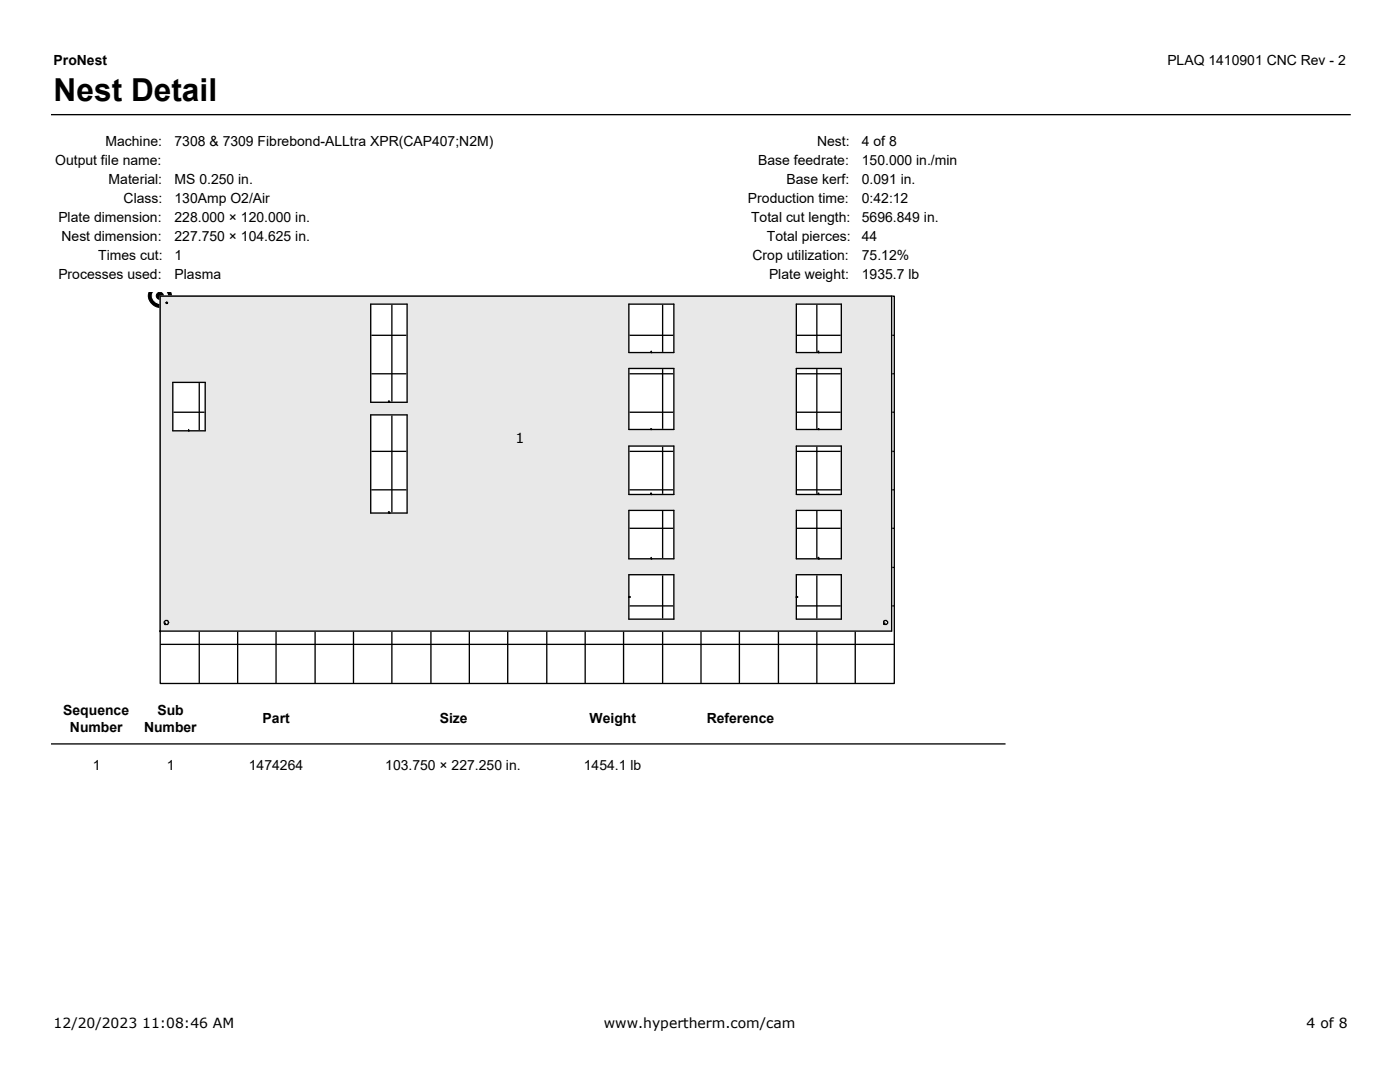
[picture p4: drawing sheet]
<svg xmlns="http://www.w3.org/2000/svg" width="279mm" height="216mm" viewBox="0 0 279 216" stroke-linecap="round" stroke-linejoin="round" font-family="sans-serif">
<defs><g id="words">
<text font-size="6.3" x="10.7" y="20.1">Nest Detail</text>
<g font-size="2.8">
<text x="10.7" y="13.1">ProNest</text>
<text x="233" y="13.1">PLAQ 1410901 CNC Rev - 2</text>
<text x="21.1" y="29">Machine:</text>
<text x="34.8" y="29">7308 &amp; 7309 Fibrebond-ALLtra XPR(CAP407;N2M)</text>
<text x="163.1" y="29">Nest:</text>
<text x="172" y="29">4 of 8</text>
<text x="11" y="32.8">Output file name:</text>
<text x="151.3" y="32.9">Base feedrate:</text>
<text x="172" y="32.9">150.000 in./min</text>
<text x="21.7" y="36.7">Material:</text>
<text x="24.7" y="40.5">Class:</text>
<text x="34.8" y="36.7">MS 0.250 in.</text>
<text x="34.8" y="40.5">130Amp O2/Air</text>
<text x="149.3" y="40.5">Production time:</text>
<text x="157" y="36.7">Base kerf:</text>
<text x="172" y="36.7">0.091 in.</text>
<text x="172" y="40.5">0:42:12</text>
<text x="11.6" y="44.3">Plate dimension:</text>
<text x="34.8" y="44.3">228.000 × 120.000 in.</text>
<text x="149.9" y="44.3">Total cut length:</text>
<text x="172" y="44.3">5696.849 in.</text>
<text x="12.3" y="48.1">Nest dimension:</text>
<text x="19.6" y="51.8">Times cut:</text>
<text x="34.8" y="48.1">227.750 × 104.625 in.</text>
<text x="34.8" y="51.9">1</text>
<text x="150.2" y="51.9">Crop utilization:</text>
<text x="153" y="48.1">Total pierces:</text>
<text x="172" y="48.1">44</text>
<text x="172" y="51.9">75.12%</text>
<text x="11.6" y="55.7">Processes used:</text>
<text x="34.8" y="55.7">Plasma</text>
<text x="153.5" y="55.7">Plate weight:</text>
<text x="172" y="55.7">1935.7 lb</text>
<text x="102.9" y="88.4">1</text>
<text x="12.6" y="142.6">Sequence</text>
<text x="31.4" y="142.6">Sub</text>
<text x="14" y="146">Number</text>
<text x="28.7" y="146">Number</text>
<text x="52.4" y="144.3">Part</text>
<text x="87.8" y="144.3">Size</text>
<text x="117.7" y="144.3">Weight</text>
<text x="141" y="144.3">Reference</text>
<text x="18.5" y="153.6">1</text>
<text x="33.3" y="153.6">1</text>
<text x="49.7" y="153.6">1474264</text>
<text x="76.9" y="153.6">103.750 × 227.250 in.</text>
<text x="116.5" y="153.6">1454.1 lb</text>
<text x="10.7" y="205.2">12/20/2023 11:08:46 AM</text>
<text x="120.5" y="205.2">www.hypertherm.com/cam</text>
<text x="260.8" y="205.2">4 of 8</text>
</g>
</g></defs>
<path d="M10.2 22.9h259.4" fill="none" stroke="#000" stroke-width=".26"/>
<g fill="#000" stroke="#000" stroke-width=".2">
<path d="M29.7 58.5h4.4a2.3 2.3 0 0 1-2.2 2.8 2.3 2.3 0 0 1-2.2-2.8z" fill-rule="evenodd"/>
<circle cx="31.9" cy="59" r=".72"/>
</g>
<path d="M30.5 58.6l.2-.2h2.4a1.32 1.32 0 0 1-.7 2.1 1.52 1.52 0 0 1-1.9-1.9z" fill-rule="evenodd" fill="#fff" stroke="#fff" stroke-width=".2"/>
<path d="M32 59.1h146.5v77.3h-146.5z" fill-rule="evenodd" fill="#fff" stroke="#000" stroke-width=".26"/>
<g fill="none" stroke="#000" stroke-width=".26">
<path d="M39.8 59.2v77.1M47.4 59.2v77.1M55.1 59.2v77.1M62.9 59.2v77.1M70.5 59.2v77.1M78.2 59.2v77.1M86 59.2v77.1M93.7 59.2v77.1M101.3 59.2v77.1M109.1 59.2v77.1M116.8 59.2v77.1M124.4 59.2v77.1"/>
<path d="M132.2 59.2v77.1M139.9 59.2v77.1M147.6 59.2v77.1M155.4 59.2v77.1M163 59.2v77.1M170.7 59.2v77.1M32.1 66.9h146.2M32.1 74.6h146.2M33.2 60.4h.1zM33.3 60.3l-.1 .1 .1 .2 .1-.2zM33.3 60.4v.2M34.5 76.3h6.5v9.7h-6.5z"/>
<path d="M74 60.7h7.2v19.6h-7.2zM125.5 73.5h9v12.2h-9zM125.5 60.7h9v9.6h-9zM130 70.1l-.1 .1 .1 .1M158.9 60.7h9v9.6h-9zM158.9 73.5h9v12.2h-9zM163.4 70.1h-.1v.2h.1M32.1 82.3h146.2M32.1 90.1h146.2M32.1 97.7h146.2M37.7 85.7v.3M74 82.8h7.2v19.6h-7.2z"/>
<path d="M77.7 80h-.2v.3h.2M77.7 80.3h.1M125.5 89h9v9.7h-9zM130 85.6h-.1l.1 .1M130 98.4h-.1l.1 .3M158.9 89h9v9.7h-9zM163.4 98.4h-.1l.1 .3M163.4 85.6h-.1l.1 .1M32.1 105.4h146.2M32.1 113.2h146.2M77.7 102.1h-.2v.3h.2M77.7 102.4h.1"/>
<path d="M125.5 119.2v-.2h.3v.2M125.5 119.2h.1M125.5 114.7h9v8.8h-9zM125.5 101.8h9v9.7h-9zM130 111.2l-.1 .2 .1 .1M158.9 119.2v-.2h.3v.2M158.9 119.2h.1M158.9 101.8h9v9.7h-9zM158.9 114.7h9v8.8h-9zM163.4 111.2h-.1v.3h.1M31.8 125.9h146.1v-66.8h-145.9v67M32.1 120.9h146.2"/>
<path d="M32.1 128.6h146.2M32.9 123.9l.1-.1a.45 .45 0 0 1 .5 .2 .45 .45 0 0 1-.1 .6h-.4l-.2-.3zM32.9 124.5l.1 .1M33 124.3l-.1 .2M176.4 124.5l.1 .1M176.6 124.3h-.2v.2M10.2 148.4h190.5"/>
<circle cx="176.7" cy="124.2" r=".43"/>
</g>
<path d="M176.3 124.2a.45 .45 0 0 0 .9 0 .45 .45 0 0 0-.9 0zM158.9 114.7v8.8h9v-8.8zM158.9 101.8v9.7h9v-9.7zM158.9 89v9.7h9v-9.7zM158.9 73.5v12.2h9v-12.2zM158.9 60.7v9.6h9v-9.6zM125.5 60.7v9.6h9v-9.6zM125.5 73.5v12.2h9v-12.2zM125.5 89v9.7h9v-9.7zM125.5 101.8v9.7h9v-9.7zM125.5 114.7v8.8h9v-8.8zM74 82.8v19.6h7.2v-19.6zM74 60.7v19.6h7.2v-19.6zM33.3 60.3l-.1 .1 .1 .2 .1-.2zM34.5 76.3v9.7h6.5v-9.7zM33 123.8l-.2 .3a.47 .47 0 0 0 .4 .5 .47 .47 0 0 0 .5-.4l-.3-.4zM32 59.1h145.9v66.8h-145.9z" fill-rule="evenodd" fill="#e8e8e8" stroke="#e8e8e8" stroke-width=".26"/>
<use href="#words"/>
</svg>
